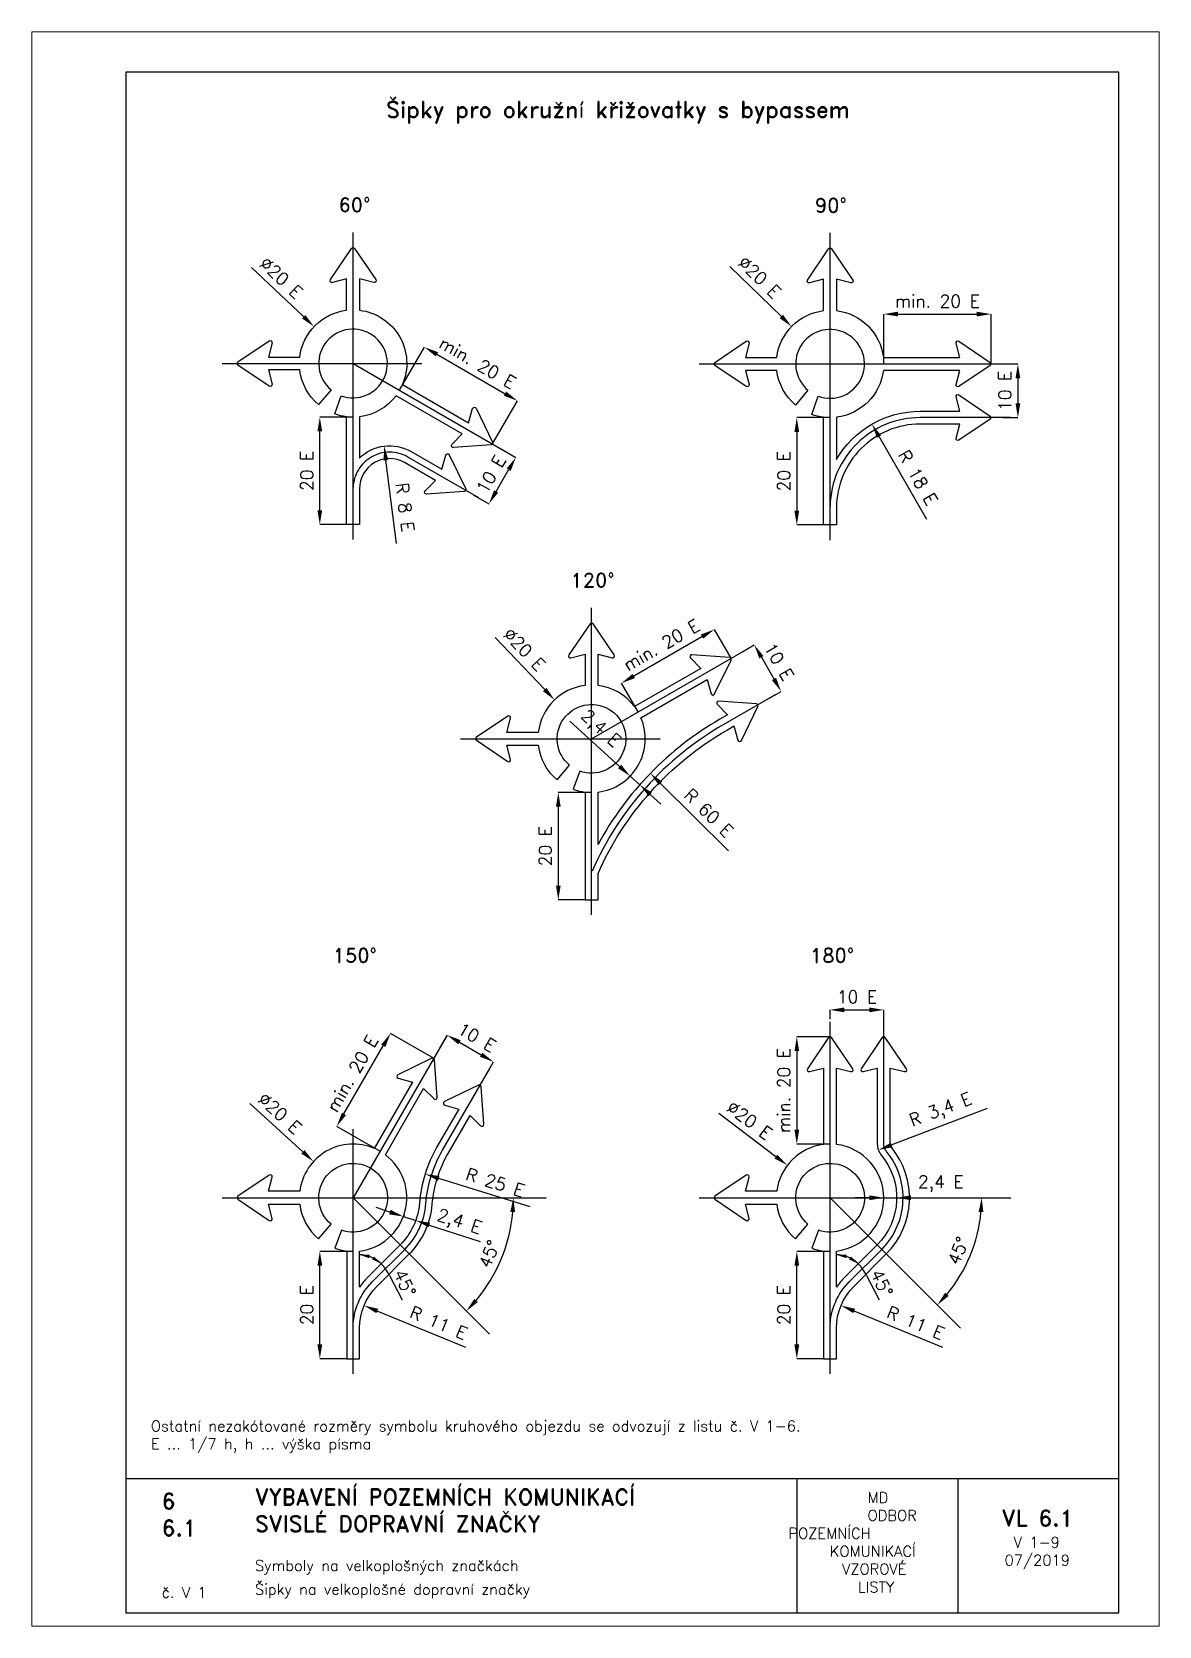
# Paper-space layout 'V1-9' of a CAD drawing. Header units: millimetres. Extents: x 0 to 210, y 0 to 297.
# The model-space entities are those that its viewports show. They can reach past a viewport. Long polylines and large blocks are cut down to what shows.
import ezdxf

# ---------------------------------------------------------------- set-up
doc = ezdxf.new("R2010")
doc.units = ezdxf.units.MM
doc.header["$LTSCALE"] = 5
doc.linetypes.add('ČERCHOVANÁ', pattern=[25.4, 12.7, -6.35, 0, -6.35])
for name, color, linetype in [('Kóty', 2, 'Continuous'), ('Rozpiska', 7, 'Continuous'), ('Značka', 7, 'Continuous')]:
    doc.layers.add(name, color=color, linetype=linetype)
doc.layers.add('Rámeček', color=6, linetype='Continuous', plot=False)
doc.styles.get("Standard").update_dxf_attribs({"font": 'romand.shx', "height": 70})
doc.dimstyles.get("Standard").update_dxf_attribs({"dimtxt": 70, "dimasz": 80, "dimexe": 0.18, "dimexo": 0.0625, "dimgap": 37.5, "dimtad": 1, "dimdec": 0, "dimzin": 0, "dimdsep": 46, "dimtxsty": 'Standard', "dimcen": 0.09, "dimadec": 0, "dimazin": 0, "dimtfac": 1, "dimtdec": 0, "dimtofl": 0, "dimtmove": 0, "dimatfit": 3, "dimfxl": 1, "dimtolj": 1, "dimtzin": 0, "dimarcsym": 0})

psp = doc.layouts.new('V1-9')

# ---------------------------------------------------------------- texts
at = {"layer": 'Rozpiska', "color": 7, "attachment_point": 1}
for s, width, heights, insert, char_height in [('\\pi4.10321;{\\C256;Šipky pro okružní křižovatky s bypassem}', 107.9207, [0], (61.9, 284.02), 3), ('Ostatní nezakótované rozměry symbolu kruhového objezdu se odvozují z listu č. V 1-6.\\PE ... 1/7 h, h ... výška písma{\\H2.02381x; }', 148.9466, [0], (22.17, 38.28), 2), ('6', 149.0422, [0], (24.17, 24.77), 3), ('{\\C6;VYBAVENÍ POZEMNÍCH KOMUNIKACÍ\\P}SVISLÉ DOPRAVNÍ ZNAČKY{\\H1.34524x; }', 149.0422, [0], (41.56, 25.56), 3), ('\\pi14.7414;{\\C6;MD\\P\\pi2.36044;}ODBOR POZEMNÍCH{\\H1.57143x; }\\P\\pi7.69378;KOMUNIKACÍ{\\H1.5x; }\\P\\pi9.97949;{\\C6;VZOROVÉ\\H1.47619x; \\H0.67742x;\\P\\pi12.93187;LISTY\\H1.26984x; }', 33.1018, [0], (140.95, 24.95), 2), ('\\pi1.03113;{\\H1.5x;\\C6;VL 6.1\\P\\pi3.2692;\\H0.66667x;V 1-9\\H1.66666x; \\H0.6x;\\P\\pi1.5549;07/2019\\H1.80159x; }', 16.0623, [0], (179.66, 21.61), 2), ('6.1', 149.0422, [0], (24.17, 19.78), 3), ('{\\C6;Symboly na velkoplošných značkách}', 149.0422, [0], (41.56, 12.29), 2), ('{\\C6;č. V 1}', 16.4246, [2.67], (24.17, 7.28), 2), ('{\\C256;Šipky na velkoplošné dopravní značky}', 149.0422, [0], (41.56, 7.86), 2)]:
    psp.add_mtext_dynamic_manual_height_columns(s, width=width, gutter_width=100, heights=heights, dxfattribs=dict(at, insert=insert, char_height=char_height))

msp = doc.modelspace()

# ---------------------------------------------------------------- texts
at = {"layer": 'Kóty', "char_height": 70, "attachment_point": 5}
for s, insert, rotation in [('\\A1;∅20 E', (24737.8, 965.2), 316.59789), ('\\A1;∅20 E', (27410.6, 968.3), 315.78077), ('\\A1;min. 20 E', (25834.2, 489.9), 330), ('\\A1;10 E', (28782.2, 333.3), 90), ('\\A1;10 E', (25910.6, -132.8), 60), ('\\A1;min. 20 E', (26862.4, -1087.9), 30), ('\\A1;∅20 E', (26096.6, -1112), 313.57707), ('\\A1;10 E', (27519.1, -1180.4), 300), ('\\A1;2,4 E', (26518.8, -1558.6), 317.72027), ('\\A1;min. 20 E', (25135.3, -3481.8), 60), ('\\A1;10 E', (25830.4, -3279.7), 330), ('\\A1;min. 20 E', (27546.5, -3576.9), 90), ('\\A1;∅20 E', (24730.1, -3704.4), 317.55524), ('\\A1;∅20 E', (27354.6, -3743.4), 322.76033), ('\\A1;2,4 E', (25730.9, -4317), 341.8623), ('\\A1;45°', (25428.1, -4653.9), 296.11654), ('\\A1;45°', (28093.9, -4653.9), 296.11654), ('\\A1;R 11 E', (25617, -4875.5), 337.5), ('\\A1;R 11 E', (28282.8, -4875.5), 337.5)]:
    msp.add_mtext(s, dxfattribs=dict(at, insert=insert, rotation=rotation))
for s, insert in [('\\A1;min. 20 E', (28404.9, 834.4)), ('\\A1;10 E', (27955.1, -3054.4)), ('\\A1;2,4 E', (28424, -4097.7))]:
    msp.add_mtext(s, dxfattribs=dict(at, insert=insert))
at = {"layer": 'Značka', "color": 7, "char_height": 80, "attachment_point": 1}
for s, width, insert in [('\\pi47.40524;{\\C256;60°}', 258.62, (25010.4, 1412.6)), ('\\pi45.50048;{\\C256;90°}', 258.62, (27674.8, 1410)), ('\\pi13.11952;{\\C256;120°}', 258.62, (26341.2, -685.1)), ('\\pi33.66745;{\\C256;150°}', 299.716, (24991.8, -2782.7)), ('\\pi24.42484;{\\C256;180°}', 281.231, (27668.3, -2782.7))]:
    msp.add_mtext_dynamic_manual_height_columns(s, width=width, gutter_width=100, heights=[0], dxfattribs=dict(at, insert=insert))

# ---------------------------------------------------------------- blocks, each defined once
blk = doc.blocks.new('*D19')
at = {"layer": 'Defpoints', "color": 0, "transparency": 16777216}
for p in [(24953.1, 185.9), (25139.1, 185.9), (25103.1, -414.1)]:
    blk.add_point(p, dxfattribs=at)
at = {"layer": 'Kóty', "color": 0, "lineweight": -2, "transparency": 16777216}
for p, q in [((25139, 185.9), (24952.9, 185.9)), ((24953.1, -334.1), (24953.1, 105.9)), ((25103, -414.1), (24952.9, -414.1))]:
    blk.add_line(p, q, dxfattribs=at)
at = {"layer": 'Kóty', "color": 0, "transparency": 16777216}
for points in [[(24939.7, 105.9), (24966.4, 105.9), (24953.1, 185.9)], [(24939.7, -334.1), (24966.4, -334.1), (24953.1, -414.1)]]:
    blk.add_solid(points, dxfattribs=at)
at = {"layer": 'Kóty', "color": 0, "transparency": 16777216, "insert": (24880.6, -114.1), "char_height": 70, "attachment_point": 5, "rotation": 90}
blk.add_mtext('\\A1;20 E', dxfattribs=at)
blk = doc.blocks.new('*D20')
at = {"layer": 'Defpoints', "color": 0, "transparency": 16777216}
for p in [(27804.9, 183.3), (27618.9, -416.7), (27768.9, -416.7)]:
    blk.add_point(p, dxfattribs=at)
at = {"layer": 'Kóty', "color": 0, "lineweight": -2, "transparency": 16777216}
for p, q in [((27804.9, 183.3), (27618.7, 183.3)), ((27618.9, 103.3), (27618.9, -336.7)), ((27768.9, -416.7), (27618.7, -416.7))]:
    blk.add_line(p, q, dxfattribs=at)
at = {"layer": 'Kóty', "color": 0, "transparency": 16777216}
for points in [[(27605.6, 103.3), (27632.3, 103.3), (27618.9, 183.3)], [(27605.6, -336.7), (27632.3, -336.7), (27618.9, -416.7)]]:
    blk.add_solid(points, dxfattribs=at)
at = {"layer": 'Kóty', "color": 0, "transparency": 16777216, "insert": (27546.4, -116.7), "char_height": 70, "attachment_point": 5, "rotation": 90}
blk.add_mtext('\\A1;20 E', dxfattribs=at)
blk = doc.blocks.new('*D21')
at = {"layer": 'Defpoints', "color": 0, "transparency": 16777216}
for p in [(26472, -1911.8), (26286, -2511.8), (26436, -2511.8)]:
    blk.add_point(p, dxfattribs=at)
at = {"layer": 'Kóty', "color": 0, "lineweight": -2, "transparency": 16777216}
for p, q in [((26471.9, -1911.8), (26285.8, -1911.8)), ((26286, -1991.8), (26286, -2431.8)), ((26435.9, -2511.8), (26285.8, -2511.8))]:
    blk.add_line(p, q, dxfattribs=at)
at = {"layer": 'Kóty', "color": 0, "transparency": 16777216}
for points in [[(26272.7, -1991.8), (26299.3, -1991.8), (26286, -1911.8)], [(26272.7, -2431.8), (26299.3, -2431.8), (26286, -2511.8)]]:
    blk.add_solid(points, dxfattribs=at)
at = {"layer": 'Kóty', "color": 0, "transparency": 16777216, "insert": (26213.5, -2211.8), "char_height": 70, "attachment_point": 5, "rotation": 90}
blk.add_mtext('\\A1;20 E', dxfattribs=at)
blk = doc.blocks.new('*D22')
at = {"layer": 'Defpoints', "color": 0, "transparency": 16777216}
for p in [(24953.3, -4476.9), (25139.3, -4476.9), (25103.3, -5076.9)]:
    blk.add_point(p, dxfattribs=at)
at = {"layer": 'Kóty', "color": 0, "lineweight": -2, "transparency": 16777216}
for p, q in [((25139.2, -4476.9), (24953.1, -4476.9)), ((24953.3, -4996.9), (24953.3, -4556.9)), ((25103.2, -5076.9), (24953.1, -5076.9))]:
    blk.add_line(p, q, dxfattribs=at)
at = {"layer": 'Kóty', "color": 0, "transparency": 16777216}
for points in [[(24939.9, -4556.9), (24966.6, -4556.9), (24953.3, -4476.9)], [(24939.9, -4996.9), (24966.6, -4996.9), (24953.3, -5076.9)]]:
    blk.add_solid(points, dxfattribs=at)
at = {"layer": 'Kóty', "color": 0, "transparency": 16777216, "insert": (24880.8, -4776.9), "char_height": 70, "attachment_point": 5, "rotation": 90}
blk.add_mtext('\\A1;20 E', dxfattribs=at)
blk = doc.blocks.new('*D23')
at = {"layer": 'Defpoints', "color": 0, "transparency": 16777216}
for p in [(27619, -4476.9), (27805, -4476.9), (27769, -5076.9)]:
    blk.add_point(p, dxfattribs=at)
at = {"layer": 'Kóty', "color": 0, "lineweight": -2, "transparency": 16777216}
for p, q in [((27805, -4476.9), (27618.8, -4476.9)), ((27619, -4996.9), (27619, -4556.9)), ((27769, -5076.9), (27618.8, -5076.9))]:
    blk.add_line(p, q, dxfattribs=at)
at = {"layer": 'Kóty', "color": 0, "transparency": 16777216}
for points in [[(27605.7, -4556.9), (27632.4, -4556.9), (27619, -4476.9)], [(27605.7, -4996.9), (27632.4, -4996.9), (27619, -5076.9)]]:
    blk.add_solid(points, dxfattribs=at)
at = {"layer": 'Kóty', "color": 0, "transparency": 16777216, "insert": (27546.5, -4776.9), "char_height": 70, "attachment_point": 5, "rotation": 90}
blk.add_mtext('\\A1;20 E', dxfattribs=at)
blk = doc.blocks.new('*D25')
at = {"layer": 'Defpoints', "color": 0, "transparency": 16777216}
for p in [(26800.5, -1805), (28080.3, -3070.7)]:
    blk.add_point(p, dxfattribs=at)
at = {"layer": 'Kóty', "color": 0, "lineweight": -2, "transparency": 16777216}
blk.add_line((27237.8, -2237.4), (26857.4, -1861.2), dxfattribs=at)
at = {"layer": 'Kóty', "color": 0, "transparency": 16777216}
blk.add_solid([(26866.8, -1851.7), (26848, -1870.7), (26800.5, -1805)], dxfattribs=at)
at = {"layer": 'Kóty', "color": 0, "transparency": 16777216, "insert": (27127, -2025.9), "char_height": 70, "attachment_point": 5, "rotation": 315.31498}
blk.add_mtext('\\A1;R 60 E', dxfattribs=at)
blk = doc.blocks.new('*D44')
at = {"layer": 'Defpoints', "color": 0, "transparency": 16777216}
for p in [(27073.1, -4176.9), (27805, -4176.9), (28815.1, -4176.9), (28538.8, -4600.5), (28533.9, -4905.7)]:
    blk.add_point(p, dxfattribs=at)
at = {"layer": 'Kóty', "color": 0, "lineweight": -2, "transparency": 16777216}
blk.add_arc((27805, -4176.9), 847.3, 320.41178, 354.58822, dxfattribs=at)
at = {"layer": 'Kóty', "color": 0, "transparency": 16777216}
for points in [[(28635.2, -4256.1), (28661.9, -4257.4), (28652.3, -4176.9)], [(28467.8, -4725.8), (28448.1, -4707.8), (28404.1, -4776)]]:
    blk.add_solid(points, dxfattribs=at)
at = {"layer": 'Kóty', "color": 0, "transparency": 16777216, "insert": (28520.8, -4473.4), "char_height": 70, "attachment_point": 5, "rotation": 67.5}
blk.add_mtext('\\A1;45°', dxfattribs=at)
blk = doc.blocks.new('*D45')
at = {"layer": 'Defpoints', "color": 0, "transparency": 16777216}
for p in [(28075, -3910.1), (28170.3, -3873.7)]:
    blk.add_point(p, dxfattribs=at)
at = {"layer": 'Kóty', "color": 0, "lineweight": -2, "transparency": 16777216}
blk.add_line((28683.8, -3677.5), (28149.7, -3881.5), dxfattribs=at)
at = {"layer": 'Kóty', "color": 0, "transparency": 16777216}
blk.add_solid([(28145, -3869.1), (28154.5, -3894), (28075, -3910.1)], dxfattribs=at)
at = {"layer": 'Kóty', "color": 0, "transparency": 16777216, "insert": (28425.9, -3691.3), "char_height": 70, "attachment_point": 5, "rotation": 20.90816}
blk.add_mtext('\\A1;R 3,4 E', dxfattribs=at)
blk = doc.blocks.new('*D46')
at = {"layer": 'Defpoints', "color": 0, "transparency": 16777216}
for p in [(24407.3, -4176.9), (25139.3, -4176.9), (26217.9, -4176.9), (25914.8, -4624.6), (25902, -4939.6)]:
    blk.add_point(p, dxfattribs=at)
at = {"layer": 'Kóty', "color": 0, "lineweight": -2, "transparency": 16777216}
blk.add_arc((25139.3, -4176.9), 895.4, 320.12074, 354.87926, dxfattribs=at)
at = {"layer": 'Kóty', "color": 0, "transparency": 16777216}
for points in [[(26017.8, -4256.2), (26044.5, -4257.4), (26034.7, -4176.9)], [(25836.3, -4760), (25816.6, -4742), (25772.5, -4810)]]:
    blk.add_solid(points, dxfattribs=at)
at = {"layer": 'Kóty', "color": 0, "transparency": 16777216, "insert": (25899.6, -4491.8), "char_height": 70, "attachment_point": 5, "rotation": 67.5}
blk.add_mtext('\\A1;45°', dxfattribs=at)
blk = doc.blocks.new('*D63')
at = {"layer": 'Defpoints', "color": 0, "transparency": 16777216}
for p in [(25312.9, 24.2), (25343.1, -213.9)]:
    blk.add_point(p, dxfattribs=at)
at = {"layer": 'Kóty', "color": 0, "lineweight": -2, "transparency": 16777216}
blk.add_line((25381.8, -519.7), (25323, -55.1), dxfattribs=at)
at = {"layer": 'Kóty', "color": 0, "transparency": 16777216}
blk.add_solid([(25336.2, -53.4), (25309.8, -56.8), (25312.9, 24.2)], dxfattribs=at)
at = {"layer": 'Kóty', "color": 0, "transparency": 16777216, "insert": (25429.3, -318), "char_height": 70, "attachment_point": 5, "rotation": 277.2135}
blk.add_mtext('\\A1;R 8 E', dxfattribs=at)
blk = doc.blocks.new('*D64')
at = {"layer": 'Defpoints', "color": 0, "transparency": 16777216}
for p in [(28038.6, 146.8), (28308.9, -320.7)]:
    blk.add_point(p, dxfattribs=at)
at = {"layer": 'Kóty', "color": 0, "lineweight": -2, "transparency": 16777216}
blk.add_line((28346.5, -385.6), (28078.7, 77.6), dxfattribs=at)
at = {"layer": 'Kóty', "color": 0, "transparency": 16777216}
blk.add_solid([(28090.2, 84.2), (28067.1, 70.9), (28038.6, 146.8)], dxfattribs=at)
at = {"layer": 'Kóty', "color": 0, "transparency": 16777216, "insert": (28295.4, -152.4), "char_height": 70, "attachment_point": 5, "rotation": 300.03678}
blk.add_mtext('\\A1;R 18 E', dxfattribs=at)
blk = doc.blocks.new('*D65')
at = {"layer": 'Defpoints', "color": 0, "transparency": 16777216}
for p in [(25541.6, -4044.5), (26257.6, -4267.9)]:
    blk.add_point(p, dxfattribs=at)
at = {"layer": 'Kóty', "color": 0, "lineweight": -2, "transparency": 16777216}
blk.add_line((26128.7, -4227.7), (25618, -4068.4), dxfattribs=at)
at = {"layer": 'Kóty', "color": 0, "transparency": 16777216}
blk.add_solid([(25621.9, -4055.6), (25614, -4081.1), (25541.6, -4044.5)], dxfattribs=at)
at = {"layer": 'Kóty', "color": 0, "transparency": 16777216, "insert": (25933.1, -4090.7), "char_height": 70, "attachment_point": 5, "rotation": 342.67272}
blk.add_mtext('\\A1;R 25 E', dxfattribs=at)

# ---------------------------------------------------------------- dimensions: what is measured, and where the dimension line sits
at = {"layer": 'Kóty'}
for base, p1, p2, picture, middle in [((24953.1, 185.9), (25103.1, -414.1), (25139.1, 185.9), '*D19', (24880.6, -114.1)), ((27618.9, -416.7), (27804.9, 183.3), (27768.9, -416.7), '*D20', (27546.4, -116.7)), ((26286, -2511.8), (26472, -1911.8), (26436, -2511.8), '*D21', (26213.5, -2211.8)), ((24953.3, -4476.9), (25103.3, -5076.9), (25139.3, -4476.9), '*D22', (24880.8, -4776.9)), ((27619, -4476.9), (27769, -5076.9), (27805, -4476.9), '*D23', (27546.5, -4776.9))]:
    dim = msp.add_linear_dim(base=base, p1=p1, p2=p2, angle=90, text='20 E', dimstyle='Standard', dxfattribs=at)
    dim.commit()
    dim.dimension.update_dxf_attribs({"geometry": picture, "text_midpoint": middle})
for center, mpoint, text, picture, middle in [((28308.9, -320.7), (28038.6, 146.8), 'R 18 E', '*D64', (28232.6, -188.6)), ((25343.1, -213.9), (25312.9, 24.2), 'R 8 E', '*D63', (25357.4, -327.1)), ((28080.3, -3070.7), (26800.5, -1805), 'R 60 E', '*D25', (27076, -2077.5)), ((28170.3, -3873.7), (28075, -3910.1), 'R 3,4 E', '*D45', (28454.1, -3765.3)), ((26257.6, -4267.9), (25541.6, -4044.5), 'R 25 E', '*D65', (25911.5, -4159.9))]:
    dim = msp.add_radius_dim(center=center, mpoint=mpoint, text=text, dimstyle='Standard', dxfattribs=at)
    dim.commit()
    dim.dimension.update_dxf_attribs({"geometry": picture, "text_midpoint": middle, "dimtype": 164})
for base, line1, line2, picture, middle in [((25914.8, -4624.6), ((24407.3, -4176.9), (26217.9, -4176.9)), ((25139.3, -4176.9), (25902, -4939.6)), '*D46', (25899.6, -4491.8)), ((28538.8, -4600.5), ((27073.1, -4176.9), (28815.1, -4176.9)), ((27805, -4176.9), (28533.9, -4905.7)), '*D44', (28520.8, -4473.4))]:
    dim = msp.add_angular_dim_2l(base=base, line1=line1, line2=line2, dimstyle='Standard', dxfattribs=at)
    dim.commit()
    dim.dimension.update_dxf_attribs({"geometry": picture, "text_midpoint": middle})

# ---------------------------------------------------------------- linework, layer by layer
at = {"layer": 'Kóty'}
for p, q in [((24571.2, 1023), (24863, 747)), ((27244.7, 1028.5), (27532.6, 748.3)), ((28104.9, 483.4), (28104.9, 762.1)), ((28184.9, 761.9), (28624.9, 761.9)), ((28704.9, 483.4), (28704.9, 762.1)), ((25398.9, 335.9), (25538.2, 577.3)), ((25607.4, 537.1), (25988.5, 317.1)), ((25139, 485.9), (25139.2, 485.9)), ((25139.1, 485.8), (25139.1, 486)), ((25139.1, 485.9), (25139.3, 485.9)), ((25139.1, 485.9), (25139.3, 485.9)), ((25139.2, 485.8), (25139.2, 486)), ((25139.2, 485.8), (25139.2, 486)), ((27804.8, 483.3), (27805, 483.3)), ((27804.9, 483.2), (27804.9, 483.4)), ((27804.9, 483.3), (27805.1, 483.3)), ((27804.9, 483.3), (27805.1, 483.3)), ((27805, 483.2), (27805, 483.4)), ((27805, 483.2), (27805, 483.4)), ((28773.1, 483.3), (28854.9, 483.3)), ((28854.7, 403.3), (28854.7, 263.3)), ((25918.5, 35.9), (26057.9, 277.3)), ((28773.1, 183.3), (28854.9, 183.3)), ((25959.9, 12), (26048.6, -39.2)), ((25938.4, -229.6), (26008.4, -108.4)), ((25809.9, -247.8), (25898.6, -299)), ((25933.2, -1045.5), (26210.1, -1336.5)), ((26708.1, -1260.7), (27089.1, -1040.7)), ((27251.4, -1161.7), (27158.3, -1000.5)), ((27316.6, -1124.1), (27381.5, -1086.7)), ((27421.3, -1156.1), (27491.3, -1277.3)), ((26731.8, -1461.7), (26638.7, -1300.5)), ((27466.6, -1384), (27531.5, -1346.5)), ((26628.6, -1766.5), (26350.7, -1513.8)), ((26471.9, -1611.8), (26472.1, -1611.8)), ((26472, -1611.9), (26472, -1611.7)), ((26472, -1611.8), (26472.2, -1611.8)), ((26472, -1611.8), (26472.2, -1611.8)), ((26472.1, -1611.9), (26472.1, -1611.7)), ((26472.1, -1611.9), (26472.1, -1611.7)), ((26693.9, -1813.6), (26687.7, -1820.5)), ((26747.2, -1862.1), (26741, -1868.9)), ((26800.3, -1922.6), (26859.5, -1976.4)), ((27805.1, -3178.2), (27805.1, -3126.7)), ((27885.1, -3126.9), (28025.1, -3126.9)), ((28105.1, -3192.8), (28105.1, -3126.7)), ((25589.2, -3397.4), (25347.9, -3258.1)), ((25621.3, -3341.9), (25664.3, -3267.4)), ((27804.6, -3276.9), (27618.8, -3276.9)), ((25088.1, -3708.5), (25308.1, -3327.5)), ((25733.5, -3307.5), (25854.8, -3377.5)), ((27619, -3356.9), (27619, -3796.9)), ((25881.1, -3491.9), (25924.2, -3417.4)), ((24562.4, -3649.3), (24858.8, -3920.4)), ((27182.7, -3703.8), (27502.5, -3946.9)), ((25289.2, -3917), (25047.9, -3777.7)), ((27804.8, -3876.9), (27618.8, -3876.9)), ((25139.2, -4176.9), (25139.3, -4176.9)), ((25139.3, -4176.9), (25139.3, -4176.8)), ((25139.3, -4176.9), (25139.3, -4176.8)), ((25139.3, -4176.9), (25139.3, -4176.8)), ((25139.3, -4176.9), (25139.4, -4176.9)), ((25139.3, -4176.9), (25139.4, -4176.9)), ((27804.9, -4176.9), (27805.1, -4176.9)), ((27805, -4176.9), (27805, -4176.8)), ((27805, -4176.9), (27805.2, -4176.9)), ((27805, -4176.9), (27805.2, -4176.9)), ((27805.1, -4176.9), (27805.1, -4176.8)), ((27805.1, -4176.9), (27805.1, -4176.8)), ((28025, -4176.9), (27945, -4176.9)), ((28105, -4176.8), (28105, -4176.7)), ((28177, -4176.8), (28177, -4176.7)), ((28257, -4176.9), (28564, -4176.9)), ((25344.5, -4256.9), (25268.5, -4232)), ((25424.3, -4270.3), (25420.5, -4282)), ((25492.8, -4292.7), (25488.9, -4304.4)), ((25565, -4329.1), (25848.7, -4422.1)), ((25175.3, -4538.1), (25175.3, -4486.4)), ((27841, -4538.1), (27841, -4486.4)), ((25343.3, -4611.3), (25414, -4747.9)), ((28009, -4611.3), (28079.7, -4747.9)), ((25768.6, -5014.5), (25274.3, -4809.8)), ((28434.3, -5014.5), (27940, -4809.8))]:
    msp.add_line(p, q, dxfattribs=at)
for points in [[(26687.8, -1820.4), (26741.1, -1868.8)], [(28105, -4176.9), (28177, -4176.9)], [(25420.6, -4281.8), (25489, -4304.2)]]:
    msp.add_lwpolyline(points, dxfattribs=at)
for centre, radius, start, end in [((25173.3, -4671.8), 176.1, 45.6825, 89.37695), ((27839.1, -4671.8), 176.1, 45.6825, 89.37695), ((25124.3, -4718.7), 243.8, 26.11654, 45), ((27790.1, -4718.7), 243.8, 26.11654, 45)]:
    msp.add_arc(centre, radius, start, end, dxfattribs=at)
for points in [[(24872.2, 756.7), (24853.8, 737.3), (24921.1, 692)], [(27541.9, 757.9), (27523.3, 738.8), (27589.9, 692.6)], [(28184.9, 775.2), (28184.9, 748.6), (28104.9, 761.9)], [(28624.9, 775.2), (28624.9, 748.6), (28704.9, 761.9)], [(25614.1, 548.7), (25600.8, 525.6), (25538.2, 577.1)], [(28841.4, 403.3), (28868.1, 403.3), (28854.7, 483.3)], [(25995.2, 328.7), (25981.8, 305.6), (26057.8, 277.1)], [(28841.4, 263.3), (28868.1, 263.3), (28854.7, 183.3)], [(25996.9, -101.7), (26020, -115.1), (26048.4, -39.1)], [(25926.9, -223), (25950, -236.3), (25898.4, -298.9)], [(27082.5, -1029.1), (27095.8, -1052.2), (27158.4, -1000.7)], [(27432.9, -1149.4), (27409.8, -1162.7), (27381.3, -1086.8)], [(26219.7, -1327.3), (26200.4, -1345.7), (26265.2, -1394.4)], [(26701.4, -1249.1), (26714.8, -1272.2), (26638.8, -1300.7)], [(27502.9, -1270.6), (27479.8, -1284), (27531.3, -1346.6)], [(26637.6, -1756.7), (26619.7, -1776.4), (26687.8, -1820.4)], [(26809.2, -1912.8), (26791.3, -1932.5), (26741.1, -1868.8)], [(27885.1, -3113.5), (27885.1, -3140.2), (27805.1, -3126.9)], [(28025.1, -3113.5), (28025.1, -3140.2), (28105.1, -3126.9)], [(25296.6, -3320.8), (25319.7, -3334.2), (25348.1, -3258.2)], [(25740.2, -3296), (25726.9, -3319.1), (25664.3, -3267.5)], [(27605.7, -3356.9), (27632.4, -3356.9), (27619, -3276.9)], [(25861.5, -3366), (25848.1, -3389.1), (25924.1, -3417.5)], [(25076.6, -3701.9), (25099.7, -3715.2), (25048.1, -3777.8)], [(27605.7, -3796.9), (27632.4, -3796.9), (27619, -3876.9)], [(24867.8, -3910.6), (24849.8, -3930.2), (24917.9, -3974.4)], [(27510.6, -3936.3), (27494.4, -3957.5), (27566.2, -3995.3)], [(28025, -4163.5), (28025, -4190.2), (28105, -4176.9)], [(28257, -4163.5), (28257, -4190.2), (28177, -4176.9)], [(25348.7, -4244.2), (25340.4, -4269.6), (25420.6, -4281.8)], [(25569.2, -4316.4), (25560.9, -4341.8), (25489, -4304.2)], [(25229.2, -4514.2), (25232.3, -4495.7), (25175.3, -4495.7)], [(25256.2, -4505.6), (25245.3, -4520.9), (25296.5, -4546)], [(27895, -4514.2), (27898, -4495.7), (27841, -4495.7)], [(27921.9, -4505.6), (27911, -4520.9), (27962.2, -4546)], [(25279.4, -4797.5), (25269.2, -4822.1), (25200.4, -4779.2)], [(27945.2, -4797.5), (27934.9, -4822.1), (27866.1, -4779.2)]]:
    msp.add_solid(points, dxfattribs=at)
at = {"layer": 'Značka', "color": 6, "linetype": 'ČERCHOVANÁ', "ltscale": 0.75}
for p, q in [((25139.2, -498.1), (25139.2, 1217.9)), ((27805, -500.7), (27805, 1215.3)), ((24407.2, 485.9), (25523.1, 485.9)), ((25139.1, 485.9), (25991.2, -6.1)), ((27073, 483.3), (28788.9, 483.3)), ((26472.1, -2595.8), (26472.1, -879.8)), ((26472, -1611.8), (27324.2, -1119.8)), ((25740.1, -1611.8), (26856, -1611.8)), ((27805.1, -5160.9), (27805.1, -3192.9)), ((25139.3, -5160.9), (25139.3, -3792.9)), ((24407.3, -4176.9), (26217.9, -4176.9)), ((25139.3, -4176.9), (25902, -4939.6)), ((27073.1, -4176.9), (28815.1, -4176.9))]:
    msp.add_line(p, q, dxfattribs=at)
at = {"layer": 'Značka', "color": 3}
for points in [[(25015.7, 338.8), (24946.2, 256.1, -0.190344), (24841.2, 449.9), (24665.9, 449.9), (24686.2, 370.1, -0.689385), (24670.5, 359.1), (24495.6, 477.4, -0.530846), (24495.6, 494.4), (24670.5, 612.7, -0.689385), (24686.2, 601.6), (24665.9, 521.9), (24841.2, 521.9, -0.345381), (25103.1, 783.7), (25103.1, 959), (25023.3, 938.8, -0.689385), (25012.3, 954.5), (25130.6, 1129.4, -0.530846), (25147.6, 1129.4), (25265.9, 954.5, -0.689385), (25254.8, 938.8), (25175.1, 959), (25175.1, 783.7, -0.499758), (25415, 368.2), (25785.1, 154.5), (25807.4, 233.7, -0.689385), (25826.6, 235.4), (25918.8, 45.5, -0.530846), (25910.3, 30.8), (25699.8, 15.8, -0.689385), (25691.7, 33.2), (25749.1, 92.1), (25379, 305.8, -0.204433), (25175.1, 188.1), (25175.1, -42.5, -0.336668), (25463.1, -6), (25635.1, -105.3), (25657.4, -26.1, -0.689385), (25676.6, -24.4), (25768.8, -214.3, -0.530846), (25760.3, -229), (25549.8, -244, -0.689385), (25541.7, -226.6), (25599.1, -167.7), (25427.1, -68.4, 0.57735), (25175.1, -213.9), (25175.1, -414.1), (25103.1, -414.1), (25103.1, 188.1, -0.057256), (25036.5, 204), (25073.4, 305.5, 11.430052), (25015.7, 338.8)], [(27612.1, 253.5, -0.190344), (27507.1, 447.3), (27331.8, 447.3), (27352, 367.6, -0.689385), (27336.3, 356.5), (27161.5, 474.8, -0.530846), (27161.5, 491.9), (27336.3, 610.1, -0.689385), (27352, 599.1), (27331.8, 519.3), (27507.1, 519.3, -0.345381), (27768.9, 781.2), (27768.9, 956.5), (27689.2, 936.2, -0.689385), (27678.1, 952), (27796.4, 1126.8, -0.530846), (27813.4, 1126.8), (27931.7, 952, -0.689385), (27920.7, 936.2), (27840.9, 956.5), (27840.9, 781.2, -0.345381), (28102.8, 519.3), (28530.1, 519.3), (28509.8, 599.1, -0.689385), (28525.5, 610.1), (28700.4, 491.9, -0.530846), (28700.4, 474.8), (28525.5, 356.5, -0.689385), (28509.8, 367.6), (28530.1, 447.3), (28102.8, 447.3, -0.345381), (27840.9, 185.5), (27840.9, -51.3, -0.268293), (28308.9, 219.3), (28530.1, 219.3), (28509.8, 299.1, -0.689385), (28525.5, 310.1), (28700.4, 191.9, -0.530846), (28700.4, 174.8), (28525.5, 56.5, -0.689385), (28509.8, 67.6), (28530.1, 147.3), (28308.9, 147.3, 0.414214), (27840.9, -320.7), (27840.9, -416.7), (27768.9, -416.7), (27768.9, 185.5, -0.057256), (27702.3, 201.4), (27739.3, 302.9, 11.430052), (27681.5, 336.3), (27612.1, 253.5)], [(28147.9, -3894.7, -0.173865), (28141, -3875.7), (28141, -3451.7), (28220.8, -3472, 0.689385), (28231.8, -3456.2), (28113.5, -3281.4, 0.530846), (28096.5, -3281.4), (27978.2, -3456.2, 0.689385), (27989.3, -3472), (28069, -3451.7), (28069, -3875.7, 0.173865), (28092.3, -3940.5, -0.38714), (28068.1, -4439.9), (27886.8, -4621.2, 0.044424), (27841, -4675.9), (27841, -4474.7, 0.886405), (27841, -3879), (27841, -3460.7), (27841, -3451.7), (27920.8, -3472, 0.689385), (27931.8, -3456.2), (27813.5, -3281.4, 0.530846), (27796.5, -3281.4), (27678.2, -3456.2, 0.689385), (27689.3, -3472), (27769, -3451.7), (27769, -3879, 0.345381), (27507.2, -4140.9), (27331.9, -4140.9), (27352.1, -4061.1, 0.689385), (27336.4, -4050.1), (27161.5, -4168.3, 0.530846), (27161.5, -4185.4), (27336.4, -4303.7, 0.689385), (27352.1, -4292.6), (27331.9, -4212.9), (27507.2, -4212.9, 0.190344), (27612.2, -4406.7), (27681.6, -4323.9, -11.430052), (27739.4, -4357.3), (27702.4, -4458.8, 0.057256), (27769, -4474.7), (27769, -5076.9), (27841, -5076.9), (27841, -4905.5, -0.198912), (27937.7, -4672.1), (28119, -4490.8, 0.385964), (28147.9, -3894.7)], [(25510, -4207, -0.177882), (25402.3, -4439.9), (25221, -4621.2, 0.044424), (25175.3, -4675.9), (25175.3, -4474.7, 0.675879), (25319.4, -3936.9), (25404.3, -3789.9), (25533, -3566.9), (25591.9, -3624.3, 0.689385), (25609.4, -3616.2), (25594.4, -3405.6, 0.530846), (25579.6, -3397.1), (25389.8, -3489.4, 0.689385), (25391.5, -3508.5), (25470.7, -3530.9), (25257, -3900.9, 0.499758), (24841.4, -4140.9), (24666.1, -4140.9), (24686.4, -4061.1, 0.689385), (24670.6, -4050.1), (24495.8, -4168.3, 0.530846), (24495.8, -4185.4), (24670.6, -4303.7, 0.689385), (24686.4, -4292.6), (24666.1, -4212.9), (24841.4, -4212.9, 0.190344), (24946.4, -4406.7), (25015.8, -4323.9, -11.430052), (25073.6, -4357.3), (25036.7, -4458.8, 0.057256), (25103.3, -4474.7), (25103.3, -5076.9), (25175.3, -5076.9), (25175.3, -4905.5, -0.198912), (25271.9, -4672.1), (25453.2, -4490.8, 0.17785), (25581.8, -4212.9, -0.111043), (25670.4, -3928.9), (25792.8, -3716.9), (25851.8, -3774.3, 0.689385), (25869.2, -3766.2), (25854.2, -3555.6, 0.530846), (25839.4, -3547.1), (25649.6, -3639.4, 0.689385), (25651.3, -3658.5), (25730.5, -3680.9), (25608, -3892.9, 0.111043), (25510, -4207)]]:
    msp.add_lwpolyline(points, format="xyb", dxfattribs=at)
at = {"layer": 'Značka', "color": 6, "linetype": 'ČERCHOVANÁ', "ltscale": 0.75, "flags": 128}
for points in [[(28814, 183.3), (28308.9, 183.3, 0.408689), (27805, -311.1, 0.408689)], [(25841.2, -265.9), (25445.1, -37.2, 0.567491), (25139.2, -207.8, 0.567491)], [(27499, -1365.2), (27207.8, -1533.4, 0.159541), (26475.1, -2350.9, 0.159541)], [(27805.1, -4897.3, -0.193155), (27912.2, -4646.7), (28093.5, -4465.4, 0.385964), (28120, -3917.6, -0.173865), (28105, -3875.7), (28105, -3178.2)], [(25139.3, -4897.3, -0.193155), (25246.5, -4646.7), (25427.8, -4465.4, 0.17785), (25545.9, -4210, -0.111043), (25639.2, -3910.9), (25902.6, -3454.7)]]:
    msp.add_lwpolyline(points, format="xyb", dxfattribs=at)
at = {"layer": 'Značka', "color": 3}
msp.add_lwpolyline([(26279.2, -1841.6), (26348.6, -1758.9, -11.430052), (26406.3, -1792.2), (26369.4, -1893.7, 0.057256), (26436, -1909.6), (26436, -2511.8), (26508, -2511.8), (26508, -2365.4, -0.159541), (27225.8, -1564.6), (27268, -1540.2), (27290.3, -1619.4, 0.689385), (27309.5, -1621.1), (27401.8, -1431.2, 0.530846), (27393.3, -1416.5), (27182.7, -1401.5, 0.689385), (27174.6, -1418.9), (27232, -1477.8), (27189.8, -1502.2, 0.138284), (26508, -2202), (26508, -1909.6, 0.499758), (26747.9, -1494), (27118, -1280.4), (27140.3, -1359.6, 0.689385), (27159.5, -1361.3), (27251.8, -1171.4, 0.530846), (27243.3, -1156.7), (27032.7, -1141.6, 0.689385), (27024.6, -1159.1), (27082, -1218), (26711.9, -1431.7, 0.204433), (26508, -1313.9), (26508, -1138.6), (26587.8, -1158.9, 0.689385), (26598.8, -1143.2), (26480.5, -968.3, 0.530846), (26463.5, -968.3), (26345.2, -1143.2, 0.689385), (26356.3, -1158.9), (26436, -1138.6), (26436, -1313.9, 0.345381), (26174.2, -1575.8), (25998.9, -1575.8), (26019.1, -1496, 0.689385), (26003.4, -1485), (25828.5, -1603.3, 0.530846), (25828.5, -1620.3), (26003.4, -1738.6, 0.689385), (26019.1, -1727.5), (25998.9, -1647.8), (26174.2, -1647.8, 0.190344)], format="xyb", close=True, dxfattribs=at)
at = {"layer": 'Značka', "color": 6, "linetype": 'ČERCHOVANÁ', "ltscale": 0.75}
for points in [[(25664.3, -3267.5), (25139.3, -4176.9)], [(27805, -4176.9), (28533.9, -4905.7)]]:
    msp.add_lwpolyline(points, dxfattribs=at)

msp.set_redraw_order([(e.dxf.handle, doc.entitydb.next_handle()) for e in msp.query("TEXT MTEXT ATTDEF DIMENSION ARC_DIMENSION")])  # texts and dimensions are drawn at this point

# ---------------------------------------------------------------- linework, layer by layer
at = {"layer": 'Rozpiska', "color": 7}
for p, q in [((17.5, 27.5), (202.5, 27.5)), ((142.5, 27.5), (142.5, 2.5)), ((172.5, 27.5), (172.5, 2.5))]:
    psp.add_line(p, q, dxfattribs=at)
psp.add_lwpolyline([(17.5, 2.5), (202.5, 2.5), (202.5, 289.5), (17.5, 289.5)], close=True, dxfattribs=at)

psp.set_redraw_order([(e.dxf.handle, doc.entitydb.next_handle()) for e in psp.query("TEXT MTEXT ATTDEF DIMENSION ARC_DIMENSION")])  # texts and dimensions are drawn at this point

# ---------------------------------------------------------------- viewports
at = {"layer": 'Rámeček'}
psp.add_viewport(center=(105, 148.5), size=(210, 297), view_center_point=(26493.98, -2115.87), view_height=8910.089, dxfattribs=at)

doc.saveas('drawing.dxf')
